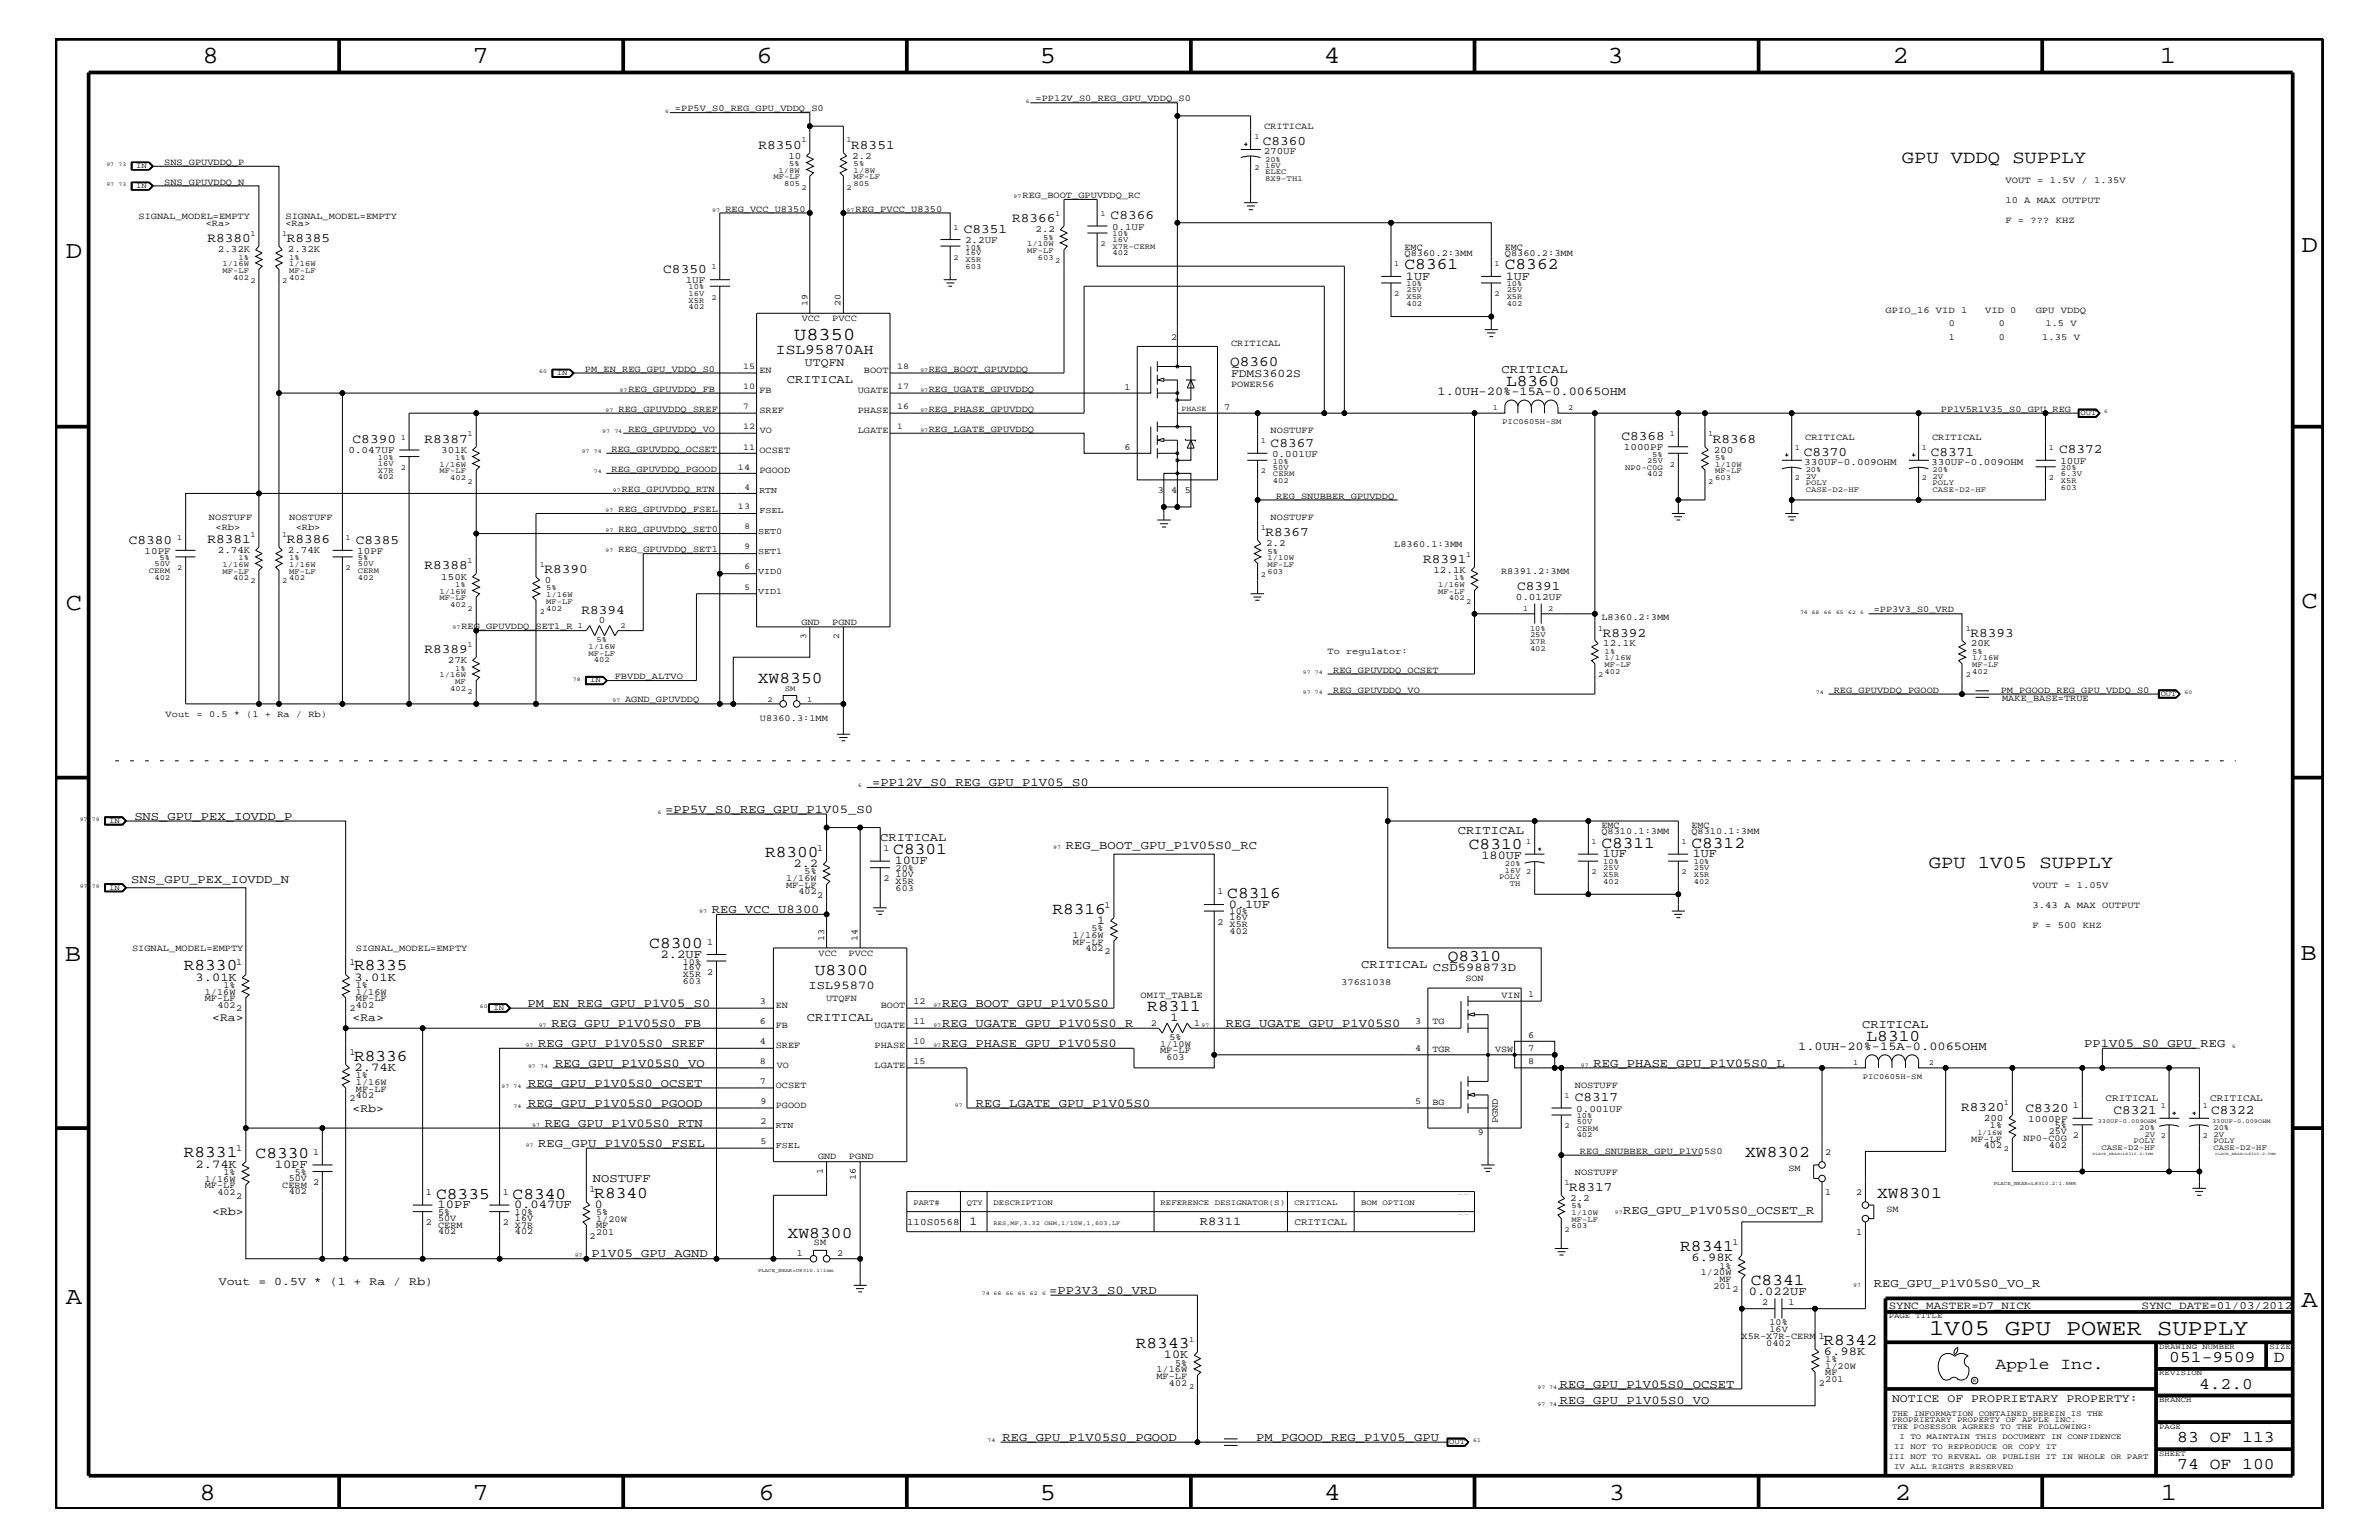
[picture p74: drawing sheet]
<svg xmlns="http://www.w3.org/2000/svg" width="432mm" height="279mm" viewBox="0 0 432 279" stroke-linecap="round" stroke-linejoin="round" font-family="sans-serif">
<defs><g id="words">
<g font-size="4.5">
<text x="36.7" y="11.5">8</text>
<text x="85.8" y="11.5">7</text>
<text x="137.3" y="11.5">6</text>
<text x="188.7" y="11.5">5</text>
<text x="240.3" y="11.5">4</text>
<text x="291.8" y="11.5">3</text>
<text x="343.5" y="11.5">2</text>
<text x="392" y="11.5">1</text>
<text x="11.9" y="46.8">D</text>
<text x="417.7" y="45.7">D</text>
<text x="11.9" y="110.6">C</text>
<text x="417.7" y="110.3">C</text>
<text x="11.8" y="174.3">B</text>
<text x="417.6" y="174.2">B</text>
<text x="11.9" y="236.7">A</text>
<text x="417.7" y="237.1">A</text>
<text x="36.2" y="272.1">8</text>
<text x="85.8" y="272.1">7</text>
<text x="137.7" y="272.1">6</text>
<text x="188.7" y="272.1">5</text>
<text x="240.4" y="272.1">4</text>
<text x="292" y="272.1">3</text>
<text x="343.9" y="272.1">2</text>
<text x="392.2" y="272.1">1</text>
</g>
<text font-size="4.1" x="350.2" y="242.3">1V05 GPU POWER SUPPLY</text>
<g font-size="3.3">
<text x="345.2" y="29.5">GPU VDDQ SUPPLY</text>
<text x="144.1" y="61.7">U8350</text>
<text x="350.1" y="157.4">GPU 1V05 SUPPLY</text>
</g>
<g font-size="3">
<text x="254.9" y="48.9">C8361</text>
<text x="273.1" y="48.9">C8362</text>
<text x="273.3" y="70">L8360</text>
<text x="137.5" y="124">XW8350</text>
<text x="138.9" y="155.5">R8300</text>
<text x="162.1" y="155">C8301</text>
<text x="266.6" y="154.1">C8310</text>
<text x="290.7" y="153.8">C8311</text>
<text x="307" y="153.8">C8312</text>
<text x="191" y="165.8">R8316</text>
<text x="222.8" y="162.8">C8316</text>
<text x="117.9" y="172">C8300</text>
<text x="33.4" y="176.1">R8330</text>
<text x="64.3" y="176.1">R8335</text>
<text x="147.9" y="176.8">U8300</text>
<text x="262.8" y="174.4">Q8310</text>
<text x="208.2" y="183.5">R8311</text>
<text x="338.8" y="188.8">L8310</text>
<text x="64.3" y="192.5">R8336</text>
<text x="33.4" y="210">R8331</text>
<text x="46.4" y="210.2">C8330</text>
<text x="316.7" y="210">XW8302</text>
<text x="79.2" y="217.5">C8335</text>
<text x="93" y="217.5">C8340</text>
<text x="107.9" y="217.3">R8340</text>
<text x="340.7" y="217.3">XW8301</text>
<text x="143" y="224.6">XW8300</text>
<text x="305" y="227">R8341</text>
<text x="317.8" y="233.2">C8341</text>
<text x="206.2" y="244.5">R8343</text>
<text x="331" y="244">R8342</text>
<text x="362.2" y="248.4">Apple Inc.</text>
<text x="393.7" y="247.1">051-9509</text>
<text x="399.2" y="252">4.2.0</text>
<text x="412.7" y="247.1">D</text>
<text x="395.2" y="261.6">83 OF 113</text>
<text x="395.2" y="266.6">74 OF 100</text>
</g>
<g font-size="2.6">
<text x="140.8" y="64.2">ISL95870AH</text>
<text x="223.3" y="66.4">Q8360</text>
</g>
<g font-size="2.4">
<text x="137.7" y="27">R8350</text>
<text x="154.5" y="27">R8351</text>
<text x="229.2" y="26.3">C8360</text>
<text x="183.7" y="40.3">R8366</text>
<text x="201.6" y="39.8">C8366</text>
<text x="37.7" y="44">R8380</text>
<text x="52.1" y="44">R8385</text>
<text x="174.9" y="42.3">C8351</text>
<text x="120.4" y="49.6">C8350</text>
<text x="64" y="80.5">C8390</text>
<text x="77" y="80.3">R8387</text>
<text x="230.6" y="81.1">C8367</text>
<text x="294.3" y="79.9">C8368</text>
<text x="310.9" y="80.3">R8368</text>
<text x="327.4" y="82.7">C8370</text>
<text x="350.4" y="82.7">C8371</text>
<text x="373.7" y="82.2">C8372</text>
<text x="23.4" y="98.7">C8380</text>
<text x="37.7" y="98.5">R8381</text>
<text x="52.1" y="98.5">R8386</text>
<text x="64.6" y="98.7">C8385</text>
<text x="229.7" y="97.3">R8367</text>
<text x="77" y="103.3">R8388</text>
<text x="98.8" y="104">R8390</text>
<text x="258.3" y="102.1">R8391</text>
<text x="275.4" y="107.1">C8391</text>
<text x="105.5" y="111.4">R8394</text>
<text x="77" y="118.5">R8389</text>
<text x="290.9" y="115.5">R8392</text>
<text x="357.6" y="115.5">R8393</text>
<text x="285.8" y="199.8">C8317</text>
<text x="355.9" y="201.5">R8320</text>
<text x="367.6" y="201.7">C8320</text>
<text x="383.6" y="202">C8321</text>
<text x="401.3" y="202">C8322</text>
<text x="284.8" y="216.1">R8317</text>
</g>
<g font-size="2.2">
<text x="255.2" y="50.7">1UF</text>
<text x="273.3" y="50.7">1UF</text>
<text x="142.8" y="69.5">CRITICAL</text>
<text x="260.9" y="71.7">1.0UH-20%-15A-0.0065OHM</text>
<text x="272.5" y="67.7">CRITICAL</text>
<text x="158.3" y="142.6">=PP12V_S0_REG_GPU_P1V05_S0</text>
<text x="24.4" y="148.7">SNS_GPU_PEX_IOVDD_P</text>
<text x="120.7" y="147.5">=PP5V_S0_REG_GPU_P1V05_S0</text>
<text x="159.8" y="152.6">CRITICAL</text>
<text x="193.5" y="154.1">REG_BOOT_GPU_P1V05S0_RC</text>
<text x="264.6" y="151.3">CRITICAL</text>
<text x="268.9" y="155.8">180UF</text>
<text x="290.9" y="155.6">1UF</text>
<text x="307.3" y="155.6">1UF</text>
<text x="23.8" y="160.2">SNS_GPU_PEX_IOVDD_N</text>
<text x="144" y="157.3">2.2</text>
<text x="162.4" y="156.8">10UF</text>
<text x="129.2" y="165.6">REG_VCC_U8300</text>
<text x="199.1" y="167.6">1</text>
<text x="223" y="164.7">0.1UF</text>
<text x="119.9" y="173.8">2.2UF</text>
<text x="35.5" y="177.9">3.01K</text>
<text x="64.3" y="177.9">3.01K</text>
<text x="146.7" y="179.4">ISL95870</text>
<text x="247.1" y="175.6">CRITICAL</text>
<text x="260.1" y="176.2">CSD598873D</text>
<text x="95.8" y="182.7">PM_EN_REG_GPU_P1V05_S0</text>
<text x="146.5" y="185.3">CRITICAL</text>
<text x="171" y="182.7">REG_BOOT_GPU_P1V05S0</text>
<text x="212.5" y="185.2">1</text>
<text x="97.7" y="189.9">REG_GPU_P1V05S0_SREF</text>
<text x="100.1" y="186.3">REG_GPU_P1V05S0_FB</text>
<text x="171" y="189.9">REG_PHASE_GPU_P1V05S0</text>
<text x="171" y="186.3">REG_UGATE_GPU_P1V05S0_R</text>
<text x="222.5" y="186.3">REG_UGATE_GPU_P1V05S0</text>
<text x="326.4" y="190.5">1.0UH-20%-15A-0.0065OHM</text>
<text x="338" y="186.5">CRITICAL</text>
<text x="378.3" y="189.9">PP1V05_S0_GPU_REG</text>
<text x="64.3" y="194.3">2.74K</text>
<text x="95.8" y="197.2">REG_GPU_P1V05S0_OCSET</text>
<text x="100.8" y="193.6">REG_GPU_P1V05S0_VO</text>
<text x="289.2" y="193.6">REG_PHASE_GPU_P1V05S0_L</text>
<text x="95.8" y="200.9">REG_GPU_P1V05S0_PGOOD</text>
<text x="177.1" y="200.9">REG_LGATE_GPU_P1V05S0</text>
<text x="97.7" y="208.1">REG_GPU_P1V05S0_FSEL</text>
<text x="98.9" y="204.4">REG_GPU_P1V05S0_RTN</text>
<text x="35.5" y="211.9">2.74K</text>
<text x="49.9" y="211.9">10PF</text>
<text x="107.6" y="214.4">NOSTUFF</text>
<text x="79.4" y="219.2">10PF</text>
<text x="93.3" y="219.2">0.047UF</text>
<text x="107.9" y="219.1">0</text>
<text x="294.6" y="220.2">REG_GPU_P1V05S0_OCSET_R</text>
<text x="176" y="222.3">1</text>
<text x="217.8" y="222.3">R8311</text>
<text x="107.4" y="228.1">P1V05_GPU_AGND</text>
<text x="307" y="228.8">6.98K</text>
<text x="340.1" y="233.5">REG_GPU_P1V05S0_VO_R</text>
<text x="190.4" y="234.7">=PP3V3_S0_VRD</text>
<text x="317.4" y="235">0.022UF</text>
<text x="331" y="245.8">6.98K</text>
<text x="211.2" y="246.4">10K</text>
<text x="283.1" y="251.7">REG_GPU_P1V05S0_OCSET</text>
<text x="283.1" y="254.8">REG_GPU_P1V05S0_VO</text>
<text x="181.9" y="261.4">REG_GPU_P1V05S0_PGOOD</text>
<text x="228" y="261.4">PM_PGOOD_REG_P1V05_GPU</text>
</g>
<g font-size="2.1">
<text x="146.1" y="66.5">UTQFN</text>
<text x="223.4" y="68.4">FDMS3602S</text>
<text x="38.5" y="185.3">&lt;Ra&gt;</text>
<text x="64" y="185.3">&lt;Ra&gt;</text>
<text x="64" y="201.7">&lt;Rb&gt;</text>
<text x="38.5" y="220.4">&lt;Rb&gt;</text>
<text x="39.7" y="233.2">Vout = 0.5V * (1 + Ra / Rb)</text>
<text x="343.4" y="254.4">NOTICE OF PROPRIETARY PROPERTY:</text>
</g>
<g font-size="2">
<text x="342.8" y="237.4">SYNC_MASTER=D7_NICK</text>
<text x="388.7" y="237.4">SYNC_DATE=01/03/2012</text>
</g>
<g font-size="1.8">
<text x="143.1" y="28.8">10</text>
<text x="154.7" y="28.8">2.2</text>
<text x="229.4" y="28">270UF</text>
<text x="201.8" y="41.7">0.1UF</text>
<text x="39.5" y="45.7">2.32K</text>
<text x="52.2" y="45.7">2.32K</text>
<text x="175.2" y="44.1">2.2UF</text>
<text x="188" y="42.1">2.2</text>
<text x="124.5" y="51.3">1UF</text>
<text x="63.2" y="82.2">0.047UF</text>
<text x="80.1" y="82.2">301K</text>
<text x="230.9" y="82.8">0.001UF</text>
<text x="294.7" y="81.6">1000PF</text>
<text x="311.1" y="82.2">200</text>
<text x="327.5" y="84.4">330UF-0.009OHM</text>
<text x="350.5" y="84.4">330UF-0.009OHM</text>
<text x="374" y="84.1">10UF</text>
<text x="26.2" y="100.4">10PF</text>
<text x="39.5" y="100.4">2.74K</text>
<text x="52.2" y="100.4">2.74K</text>
<text x="64.9" y="100.4">10PF</text>
<text x="229.8" y="99.1">2.2</text>
<text x="80.1" y="105.2">150K</text>
<text x="98.9" y="105.8">0</text>
<text x="260.2" y="104">12.1K</text>
<text x="108.7" y="113.1">0</text>
<text x="275.1" y="108.9">0.012UF</text>
<text x="291" y="117.3">12.1K</text>
<text x="357.7" y="117.3">20K</text>
<text x="81.3" y="120.3">27K</text>
<text x="286.1" y="201.7">0.001UF</text>
<text x="360.1" y="203.4">200</text>
<text x="368.1" y="203.5">1000PF</text>
<text x="382.2" y="199.8">CRITICAL</text>
<text x="401.2" y="199.8">CRITICAL</text>
<text x="285" y="217.9">2.2</text>
<text x="164.6" y="222.3">110S0568</text>
<text x="234.9" y="222.3">CRITICAL</text>
</g>
<g font-size="1.7">
<text x="122.5" y="20.2">=PP5V_S0_REG_GPU_VDDQ_S0</text>
<text x="188" y="18.4">=PP12V_S0_REG_GPU_VDDQ_S0</text>
<text x="229.4" y="23.5">CRITICAL</text>
<text x="29.8" y="29.9">SNS_GPUVDDQ_P</text>
<text x="29.8" y="33.6">SNS_GPUVDDQ_N</text>
<text x="185.6" y="35.9">REG_BOOT_GPUVDDQ_RC</text>
<text x="364" y="33.1">VOUT = 1.5V / 1.35V</text>
<text x="25.1" y="39.8">SIGNAL_MODEL=EMPTY</text>
<text x="37.3" y="41">&lt;Ra&gt;</text>
<text x="51.8" y="39.8">SIGNAL_MODEL=EMPTY</text>
<text x="51.8" y="41">&lt;Ra&gt;</text>
<text x="131.7" y="38.4">REG_VCC_U8350</text>
<text x="155.3" y="38.4">REG_PVCC_U8350</text>
<text x="364" y="40.4">F = ??? KHZ</text>
<text x="364" y="36.8">10 A MAX OUTPUT</text>
<text x="254.9" y="45.3">EMC</text>
<text x="254.9" y="46.5">Q8360.2:3MM</text>
<text x="273.1" y="45.3">EMC</text>
<text x="273.1" y="46.5">Q8360.2:3MM</text>
<text x="145.5" y="58.3">VCC</text>
<text x="151" y="58.3">PVCC</text>
<text x="342.2" y="56.8">GPIO_16 VID 1</text>
<text x="353.7" y="59.2">0</text>
<text x="360.3" y="56.8">VID 0</text>
<text x="362.8" y="59.2">0</text>
<text x="369.5" y="56.8">GPU VDDQ</text>
<text x="371.3" y="59.2">1.5 V</text>
<text x="212.6" y="61.7">2</text>
<text x="223.4" y="62.9">CRITICAL</text>
<text x="353.7" y="61.7">1</text>
<text x="362.8" y="61.7">0</text>
<text x="370.7" y="61.7">1.35 V</text>
<text x="106.2" y="67.5">PM_EN_REG_GPU_VDDQ_S0</text>
<text x="114" y="71.1">REG_GPUVDDQ_FB</text>
<text x="137.8" y="71.3">FB</text>
<text x="137.8" y="67.7">EN</text>
<text x="155.7" y="71.3">UGATE</text>
<text x="156.8" y="67.7">BOOT</text>
<text x="168.6" y="71.1">REG_UGATE_GPUVDDQ</text>
<text x="168.6" y="67.5">REG_BOOT_GPUVDDQ</text>
<text x="204.1" y="70.7">1</text>
<text x="223.4" y="70.1">POWER56</text>
<text x="112.3" y="74.7">REG_GPUVDDQ_SREF</text>
<text x="137.8" y="75">SREF</text>
<text x="155.7" y="75">PHASE</text>
<text x="168.6" y="74.7">REG_PHASE_GPUVDDQ</text>
<text x="222.2" y="74.4">7</text>
<text x="352.3" y="74.7">PP1V5R1V35_S0_GPU_REG</text>
<text x="111" y="82">REG_GPUVDDQ_OCSET</text>
<text x="114" y="78.3">REG_GPUVDDQ_VO</text>
<text x="137.8" y="82.2">OCSET</text>
<text x="137.9" y="78.6">VO</text>
<text x="155.7" y="78.6">LGATE</text>
<text x="168.6" y="78.3">REG_LGATE_GPUVDDQ</text>
<text x="204.1" y="81.6">6</text>
<text x="230.6" y="78.6">NOSTUFF</text>
<text x="327.7" y="79.9">CRITICAL</text>
<text x="350.7" y="79.9">CRITICAL</text>
<text x="111" y="85.6">REG_GPUVDDQ_PGOOD</text>
<text x="112.9" y="89.3">REG_GPUVDDQ_RTN</text>
<text x="137.8" y="85.9">PGOOD</text>
<text x="210.1" y="89.5">3</text>
<text x="212.6" y="89.5">4</text>
<text x="215.1" y="89.5">5</text>
<text x="37.9" y="94.3">NOSTUFF</text>
<text x="52.5" y="94.3">NOSTUFF</text>
<text x="112.3" y="92.9">REG_GPUVDDQ_FSEL</text>
<text x="230.6" y="94.3">NOSTUFF</text>
<text x="231.6" y="90.5">REG_SNUBBER_GPUVDDQ</text>
<text x="39.1" y="96.2">&lt;Rb&gt;</text>
<text x="53.7" y="96.2">&lt;Rb&gt;</text>
<text x="112.3" y="100.2">REG_GPUVDDQ_SET1</text>
<text x="112.3" y="96.5">REG_GPUVDDQ_SET0</text>
<text x="253.1" y="99.3">L8360.1:3MM</text>
<text x="272.5" y="104.1">R8391.2:3MM</text>
<text x="145.5" y="113.3">GND</text>
<text x="151" y="113.3">PGND</text>
<text x="290.7" y="112.6">L8360.2:3MM</text>
<text x="340.1" y="111.1">=PP3V3_S0_VRD</text>
<text x="83.7" y="114.2">REG_GPUVDDQ_SET1_R</text>
<text x="241" y="118.6">To regulator:</text>
<text x="111.6" y="123.2">FBVDD_ALTVO</text>
<text x="242" y="125.7">REG_GPUVDDQ_VO</text>
<text x="242" y="122">REG_GPUVDDQ_OCSET</text>
<text x="332.8" y="125.7">REG_GPUVDDQ_PGOOD</text>
<text x="363.1" y="125.7">PM_PGOOD_REG_GPU_VDDQ_S0</text>
<text x="30.1" y="130.2">Vout = 0.5 * (1 + Ra / Rb)</text>
<text x="113.5" y="127.5">AGND_GPUVDDQ</text>
<text x="137.9" y="130.8">U8360.3:1MM</text>
<text x="363.4" y="127.1">MAKE_BASE=TRUE</text>
<text x="148.3" y="154.4">1</text>
<text x="160.4" y="154.4">1</text>
<text x="290.7" y="150.1">EMC</text>
<text x="290.7" y="151.3">Q8310.1:3MM</text>
<text x="307" y="151.3">Q8310.1:3MM</text>
<text x="307" y="150.1">EMC</text>
<text x="142.7" y="159.9">1/16W</text>
<text x="142.7" y="161.1">MF-LF</text>
<text x="146" y="158.6">5%</text>
<text x="160.4" y="159.9">2 X5R</text>
<text x="162.6" y="159.1">10V</text>
<text x="162.6" y="158">20%</text>
<text x="162.6" y="161.6">603</text>
<text x="368.9" y="161.1">VOUT = 1.05V</text>
<text x="144.9" y="162.2">402</text>
<text x="148.3" y="162.8">2</text>
<text x="200.5" y="164.7">1</text>
<text x="221" y="162.2">1</text>
<text x="221" y="167.8">2 X5R</text>
<text x="223.2" y="165.9">10%</text>
<text x="223.2" y="167">16V</text>
<text x="368.9" y="164.7">3.43 A MAX OUTPUT</text>
<text x="24" y="172.6">SIGNAL_MODEL=EMPTY</text>
<text x="64.6" y="172.6">SIGNAL_MODEL=EMPTY</text>
<text x="128.4" y="171.4">1</text>
<text x="148.6" y="173.4">VCC</text>
<text x="149.6" y="170.7" transform="rotate(-90 149.6 170.7)">13</text>
<text x="154" y="173.4">PVCC</text>
<text x="155.6" y="170.7" transform="rotate(-90 155.6 170.7)">14</text>
<text x="194.7" y="171.4">MF-LF</text>
<text x="194.7" y="170.1">1/16W</text>
<text x="197" y="172.6">402</text>
<text x="198.1" y="168.9">5%</text>
<text x="200.5" y="173.2">2</text>
<text x="223.2" y="169.4">402</text>
<text x="368.9" y="168.3">F = 500 KHZ</text>
<text x="40.6" y="179.3">1%</text>
<text x="42.8" y="175">1</text>
<text x="63.4" y="175">1</text>
<text x="64.6" y="179.3">1%</text>
<text x="124" y="177.3">X5R</text>
<text x="124" y="178.5">603</text>
<text x="124" y="175">10%</text>
<text x="124" y="176.1">16V</text>
<text x="128.4" y="176.8">2</text>
<text x="243.4" y="178.7">376S1038</text>
<text x="266" y="178">SON</text>
<text x="37.2" y="180.5">1/16W</text>
<text x="37.2" y="181.6">MF-LF</text>
<text x="39.5" y="182.9">402</text>
<text x="42.8" y="183.5">2</text>
<text x="63.4" y="183.5">2</text>
<text x="64.6" y="181.6">MF-LF</text>
<text x="64.6" y="180.5">1/16W</text>
<text x="64.6" y="182.9">402</text>
<text x="137.9" y="182.1">3</text>
<text x="137.9" y="185.8">6</text>
<text x="140.8" y="182.9">EN</text>
<text x="149.9" y="181.6">UTQFN</text>
<text x="159.9" y="182.9">BOOT</text>
<text x="165.8" y="185.8">11</text>
<text x="165.8" y="182.1">12</text>
<text x="207" y="181">OMIT_TABLE</text>
<text x="256.9" y="185.8">3</text>
<text x="260" y="185.9">TG</text>
<text x="272.5" y="181">VIN</text>
<text x="277.4" y="181">1</text>
<text x="63.4" y="191.4">1</text>
<text x="137.9" y="189.4">4</text>
<text x="140.8" y="190.2">SREF</text>
<text x="140.8" y="186.5">FB</text>
<text x="158.7" y="186.5">UGATE</text>
<text x="158.7" y="190.2">PHASE</text>
<text x="165.8" y="189.4">10</text>
<text x="208.9" y="186.1">2</text>
<text x="210.6" y="191.1">MF-LF</text>
<text x="210.6" y="189.9">1/10W</text>
<text x="212.3" y="188.7">5%</text>
<text x="216.7" y="186.1">1</text>
<text x="256.9" y="190.6">4</text>
<text x="260" y="190.8">TGR</text>
<text x="271.4" y="190.8">VSW</text>
<text x="277.4" y="188.2">6</text>
<text x="277.4" y="190.6">7</text>
<text x="64.6" y="196.8">1/16W</text>
<text x="64.6" y="195.6">1%</text>
<text x="137.9" y="196.7">7</text>
<text x="137.9" y="193.1">8</text>
<text x="140.8" y="197.4">OCSET</text>
<text x="141" y="193.7">VO</text>
<text x="158.7" y="193.7">LGATE</text>
<text x="165.8" y="193.1">15</text>
<text x="211.7" y="192.3">603</text>
<text x="277.4" y="193.1">8</text>
<text x="285.8" y="197.4">NOSTUFF</text>
<text x="63.4" y="199.8">2</text>
<text x="64.6" y="198.1">MF-LF</text>
<text x="64.6" y="199.2">402</text>
<text x="138" y="200.3">9</text>
<text x="138" y="204">2</text>
<text x="140.8" y="201">PGOOD</text>
<text x="256.9" y="200.3">5</text>
<text x="260" y="200.4">BG</text>
<text x="271.9" y="203.8" transform="rotate(-90 271.9 203.8)">PGND</text>
<text x="376.3" y="201">1</text>
<text x="42.8" y="208.9">1</text>
<text x="56.8" y="209.6">1</text>
<text x="138" y="207.6">5</text>
<text x="268.2" y="205.9">9</text>
<text x="286.8" y="209.3">REG_SNUBBER_GPU_P1V05S0</text>
<text x="331.3" y="209.6">2</text>
<text x="357.8" y="207.1">MF-LF</text>
<text x="360.1" y="208.3">402</text>
<text x="361.2" y="204.7">1%</text>
<text x="367.3" y="207">NP0-C0G</text>
<text x="371.9" y="208.2">402</text>
<text x="371.9" y="205.8">25V</text>
<text x="373" y="204.7">5%</text>
<text x="376.3" y="206.5">2</text>
<text x="37.2" y="215.6">MF-LF</text>
<text x="37.2" y="214.4">1/16W</text>
<text x="40.6" y="213.2">1%</text>
<text x="51.2" y="215.5">CERM</text>
<text x="52.4" y="214.2">50V</text>
<text x="53.5" y="213.2">5%</text>
<text x="56.8" y="215">2</text>
<text x="148.5" y="210.3">GND</text>
<text x="149.4" y="213" transform="rotate(-90 149.4 213)">1</text>
<text x="154.1" y="210.3">PGND</text>
<text x="155.4" y="214.2" transform="rotate(-90 155.4 214.2)">16</text>
<text x="285.8" y="213.2">NOSTUFF</text>
<text x="324.6" y="212.5">SM</text>
<text x="39.5" y="216.9">402</text>
<text x="42.8" y="217.5">2</text>
<text x="52.4" y="216.7">402</text>
<text x="77.3" y="216.9">1</text>
<text x="79.5" y="221.5">50V</text>
<text x="79.5" y="220.4">5%</text>
<text x="91.3" y="216.9">1</text>
<text x="93.5" y="220.4">10%</text>
<text x="93.5" y="221.5">16V</text>
<text x="107" y="216.2">1</text>
<text x="108.2" y="221.7">1/20W</text>
<text x="108.2" y="220.4">5%</text>
<text x="331.3" y="216.9">1</text>
<text x="336.9" y="216.9">2</text>
<text x="342.4" y="219.8">SM</text>
<text x="77.3" y="222.3">2</text>
<text x="79.5" y="224">402</text>
<text x="79.5" y="222.8">CERM</text>
<text x="91.3" y="222.3">2</text>
<text x="93.5" y="222.8">X7R</text>
<text x="93.5" y="224">402</text>
<text x="107" y="224.7">2</text>
<text x="108.2" y="224.1">201</text>
<text x="108.2" y="222.9">MF</text>
<text x="144.7" y="228">1</text>
<text x="147.7" y="225.9">SM</text>
<text x="151.9" y="228">2</text>
<text x="314.5" y="225.9">1</text>
<text x="336.9" y="224.1">1</text>
<text x="308.7" y="231.3">1/20W</text>
<text x="311" y="233.8">201</text>
<text x="312.1" y="230.2">1%</text>
<text x="312.1" y="232.6">MF</text>
<text x="314.5" y="234.4">2</text>
<text x="319.9" y="236.8">2</text>
<text x="324.6" y="236.8">1</text>
<text x="316.1" y="242.9">X5R-X7R-CERM</text>
<text x="320.6" y="244.1">0402</text>
<text x="321.2" y="241.7">16V</text>
<text x="321.2" y="240.5">10%</text>
<text x="330.1" y="242.9">1</text>
<text x="209.9" y="250.1">MF-LF</text>
<text x="209.9" y="248.9">1/16W</text>
<text x="212.2" y="251.4">402</text>
<text x="213.3" y="247.8">5%</text>
<text x="330.1" y="251.4">2</text>
<text x="331.3" y="249.5">MF</text>
<text x="331.3" y="250.7">201</text>
<text x="331.3" y="247.1">1%</text>
<text x="331.3" y="248.4">1/20W</text>
</g>
<g font-size="1.6">
<text x="146.6" y="55.6" transform="rotate(-90 146.6 55.6)">19</text>
<text x="152.6" y="55.6" transform="rotate(-90 152.6 55.6)">20</text>
<text x="134.9" y="67">15</text>
<text x="134.9" y="70.6">10</text>
<text x="162.8" y="67">18</text>
<text x="162.8" y="70.6">17</text>
<text x="134.9" y="77.9">12</text>
<text x="134.9" y="74.3">7</text>
<text x="162.8" y="77.9">1</text>
<text x="162.8" y="74.3">16</text>
<text x="134.9" y="81.6">11</text>
<text x="133.9" y="85.2">14</text>
<text x="135.1" y="88.8">4</text>
<text x="137.8" y="89.5">RTN</text>
<text x="133.9" y="92.4">13</text>
<text x="137.8" y="93.2">FSEL</text>
<text x="135.1" y="96">8</text>
<text x="135.1" y="99.7">9</text>
<text x="137.6" y="96.8">SET0</text>
<text x="137.6" y="100.4">SET1</text>
<text x="135.1" y="103.3">6</text>
<text x="135.1" y="107">5</text>
<text x="137.6" y="104.1">VID0</text>
<text x="137.6" y="107.7">VID1</text>
<text x="146.3" y="116" transform="rotate(-90 146.3 116)">3</text>
<text x="152.3" y="116" transform="rotate(-90 152.3 116)">2</text>
<text x="140.8" y="208.3">FSEL</text>
<text x="140.8" y="204.7">RTN</text>
</g>
<g font-size="1.4">
<text x="145.5" y="25.9">1</text>
<text x="153.7" y="25.9">1</text>
<text x="227.7" y="25.3">1</text>
<text x="229.6" y="29.3">20%</text>
<text x="24.7" y="30.5">IN</text>
<text x="24.7" y="34.1">IN</text>
<text x="140.4" y="32.5">MF-LF</text>
<text x="141.3" y="31.4">1/8W</text>
<text x="142.3" y="33.7">805</text>
<text x="143.3" y="30.2">5%</text>
<text x="145.5" y="34.4">2</text>
<text x="153.7" y="34.4">2</text>
<text x="154.9" y="30.2">5%</text>
<text x="154.9" y="31.4">1/8W</text>
<text x="154.9" y="32.5">MF-LF</text>
<text x="154.9" y="33.7">805</text>
<text x="227.7" y="30.8">2</text>
<text x="229.6" y="32.8">8X9-TH1</text>
<text x="229.6" y="30.5">16V</text>
<text x="229.6" y="31.6">ELEC</text>
<text x="173.1" y="41.7">1</text>
<text x="191.5" y="39.2">1</text>
<text x="199.7" y="39.2">1</text>
<text x="43.3" y="47.1">1%</text>
<text x="45.5" y="42.9">1</text>
<text x="51.2" y="42.9">1</text>
<text x="52.5" y="47.1">1%</text>
<text x="173.1" y="47.1">2</text>
<text x="175.3" y="46.3">16V</text>
<text x="175.3" y="45.3">10%</text>
<text x="175.3" y="47.6">X5R</text>
<text x="186.4" y="45.9">MF-LF</text>
<text x="186.4" y="44.6">1/10W</text>
<text x="188.4" y="47.1">603</text>
<text x="189.3" y="43.5">5%</text>
<text x="191.5" y="47.7">2</text>
<text x="199.7" y="44.6">2</text>
<text x="201.9" y="44">16V</text>
<text x="201.9" y="46.3">402</text>
<text x="201.9" y="42.9">10%</text>
<text x="201.9" y="45.2">X7R-CERM</text>
<text x="40.4" y="48.3">1/16W</text>
<text x="40.4" y="49.6">MF-LF</text>
<text x="42.3" y="50.7">402</text>
<text x="45.5" y="51.3">2</text>
<text x="51.2" y="51.3">2</text>
<text x="52.5" y="50.7">402</text>
<text x="52.5" y="48.3">1/16W</text>
<text x="52.5" y="49.6">MF-LF</text>
<text x="125" y="53.6">16V</text>
<text x="125" y="52.5">10%</text>
<text x="129.1" y="48.9">1</text>
<text x="175.3" y="48.8">603</text>
<text x="253.1" y="48.3">1</text>
<text x="253.1" y="53.8">2</text>
<text x="255.3" y="53">25V</text>
<text x="255.3" y="51.9">10%</text>
<text x="271.3" y="48.3">1</text>
<text x="271.3" y="53.8">2</text>
<text x="273.5" y="53">25V</text>
<text x="273.5" y="51.9">10%</text>
<text x="125" y="56.1">402</text>
<text x="125" y="54.9">X5R</text>
<text x="129.1" y="54.4">2</text>
<text x="255.3" y="55.5">402</text>
<text x="255.3" y="54.2">X5R</text>
<text x="273.5" y="54.2">X5R</text>
<text x="273.5" y="55.5">402</text>
<text x="101.1" y="68.1">IN</text>
<text x="214.5" y="74.5">PHASE</text>
<text x="270.9" y="74.4">1</text>
<text x="272.7" y="76.9">PIC0605H-SM</text>
<text x="284.6" y="74.4">2</text>
<text x="377.6" y="75.4">OUT</text>
<text x="68.6" y="83.5">10%</text>
<text x="72.7" y="79.9">1</text>
<text x="82.6" y="83.5">1%</text>
<text x="84.8" y="79.2">1</text>
<text x="228.9" y="80.5">1</text>
<text x="299" y="83.9">25V</text>
<text x="299.9" y="82.8">5%</text>
<text x="303.1" y="79.2">1</text>
<text x="310" y="79.2">1</text>
<text x="311.3" y="83.5">5%</text>
<text x="325.8" y="81.6">1</text>
<text x="348.8" y="81.6">1</text>
<text x="371.9" y="81.6">1</text>
<text x="68.6" y="85.8">X7R</text>
<text x="68.6" y="87">402</text>
<text x="68.6" y="84.5">16V</text>
<text x="72.7" y="85.3">2</text>
<text x="79.8" y="85.9">MF-LF</text>
<text x="79.8" y="84.7">1/16W</text>
<text x="81.7" y="87.1">402</text>
<text x="84.8" y="87.7">2</text>
<text x="228.9" y="85.9">2</text>
<text x="231.1" y="84.1">10%</text>
<text x="231.1" y="87.6">402</text>
<text x="231.1" y="85.2">50V</text>
<text x="231.1" y="86.4">CERM</text>
<text x="295" y="85.2">NP0-C0G</text>
<text x="299" y="86.4">402</text>
<text x="303.1" y="84.7">2</text>
<text x="310" y="87.7">2</text>
<text x="311.3" y="85.9">MF-LF</text>
<text x="311.3" y="84.7">1/10W</text>
<text x="311.3" y="87.1">603</text>
<text x="325.8" y="87.1">2</text>
<text x="327.7" y="89.2">CASE-D2-HF</text>
<text x="327.7" y="88">POLY</text>
<text x="327.7" y="86.9">2V</text>
<text x="327.7" y="85.6">20%</text>
<text x="348.8" y="87.1">2</text>
<text x="350.8" y="88">POLY</text>
<text x="350.8" y="86.9">2V</text>
<text x="350.8" y="89.2">CASE-D2-HF</text>
<text x="350.8" y="85.6">20%</text>
<text x="371.9" y="87.1">2</text>
<text x="374.1" y="87.6">X5R</text>
<text x="374.1" y="88.8">603</text>
<text x="374.1" y="85.3">20%</text>
<text x="374.1" y="86.4">6.3V</text>
<text x="29" y="101.6">5%</text>
<text x="32.2" y="98">1</text>
<text x="43.3" y="101.6">1%</text>
<text x="45.5" y="97.4">1</text>
<text x="51.2" y="97.4">1</text>
<text x="52.5" y="101.6">1%</text>
<text x="62.7" y="98">1</text>
<text x="64.9" y="101.6">5%</text>
<text x="228.9" y="96.2">1</text>
<text x="230" y="100.4">5%</text>
<text x="230" y="101.6">1/10W</text>
<text x="266.1" y="101">1</text>
<text x="27" y="104">CERM</text>
<text x="28" y="102.7">50V</text>
<text x="28" y="105.2">402</text>
<text x="32.2" y="103.5">2</text>
<text x="40.4" y="102.9">1/16W</text>
<text x="40.4" y="104.1">MF-LF</text>
<text x="42.3" y="105.3">402</text>
<text x="45.5" y="105.9">2</text>
<text x="51.2" y="105.9">2</text>
<text x="52.5" y="105.3">402</text>
<text x="52.5" y="104.1">MF-LF</text>
<text x="52.5" y="102.9">1/16W</text>
<text x="62.7" y="103.5">2</text>
<text x="64.9" y="104">CERM</text>
<text x="64.9" y="102.7">50V</text>
<text x="64.9" y="105.2">402</text>
<text x="79.8" y="107.7">1/16W</text>
<text x="82.6" y="106.5">1%</text>
<text x="84.8" y="102.2">1</text>
<text x="98" y="102.9">1</text>
<text x="99.1" y="107.1">5%</text>
<text x="228.9" y="104.7">2</text>
<text x="230" y="104.1">603</text>
<text x="230" y="102.9">MF-LF</text>
<text x="261" y="107.7">MF-LF</text>
<text x="261" y="106.5">1/16W</text>
<text x="263.9" y="105.3">1%</text>
<text x="79.8" y="108.9">MF-LF</text>
<text x="81.7" y="110.2">402</text>
<text x="84.8" y="110.8">2</text>
<text x="98" y="111.4">2</text>
<text x="99.1" y="108.3">1/16W</text>
<text x="99.1" y="109.5">MF-LF</text>
<text x="99.1" y="110.8">402</text>
<text x="104.9" y="114">1</text>
<text x="112.6" y="114">2</text>
<text x="263" y="108.9">402</text>
<text x="266.1" y="109.5">2</text>
<text x="276.4" y="110.8">1</text>
<text x="281" y="110.8">2</text>
<text x="84.8" y="117.4">1</text>
<text x="106.8" y="119">MF-LF</text>
<text x="106.8" y="117.8">1/16W</text>
<text x="108.2" y="116.5">5%</text>
<text x="277.7" y="115.6">25V</text>
<text x="277.7" y="116.8">X7R</text>
<text x="277.7" y="114.4">10%</text>
<text x="277.7" y="118.1">402</text>
<text x="290.1" y="114.4">1</text>
<text x="291.3" y="118.6">1%</text>
<text x="291.3" y="119.8">1/16W</text>
<text x="356.8" y="114.4">1</text>
<text x="358" y="118.6">5%</text>
<text x="358" y="119.8">1/16W</text>
<text x="79.8" y="122.9">1/16W</text>
<text x="81.7" y="125.3">402</text>
<text x="82.6" y="124.1">MF</text>
<text x="82.6" y="121.7">1%</text>
<text x="84.8" y="125.9">2</text>
<text x="107.1" y="123.8">IN</text>
<text x="107.8" y="120.2">402</text>
<text x="142.5" y="125.3">SM</text>
<text x="290.1" y="122.9">2</text>
<text x="291.3" y="121">MF-LF</text>
<text x="291.3" y="122.3">402</text>
<text x="356.8" y="122.9">2</text>
<text x="358" y="122.3">402</text>
<text x="358" y="121">MF-LF</text>
<text x="139.3" y="127.4">2</text>
<text x="146.5" y="127.4">1</text>
<text x="392.2" y="126.3">OUT</text>
<text x="19.8" y="149.3">IN</text>
<text x="277" y="153.2">1</text>
<text x="288.9" y="153.2">1</text>
<text x="305.2" y="153.2">1</text>
<text x="19.8" y="161.4">IN</text>
<text x="272.1" y="159.5">POLY</text>
<text x="273.1" y="158.4">16V 2</text>
<text x="273.1" y="157.2">20%</text>
<text x="274.1" y="160.7">TH</text>
<text x="288.9" y="158.6">2</text>
<text x="291" y="159.1">X5R</text>
<text x="291" y="157.9">25V</text>
<text x="291" y="156.8">10%</text>
<text x="291" y="160.3">402</text>
<text x="305.2" y="158.6">2</text>
<text x="307.4" y="159.1">X5R</text>
<text x="307.4" y="157.9">25V</text>
<text x="307.4" y="156.8">10%</text>
<text x="307.4" y="160.3">402</text>
<text x="89.6" y="183.2">IN</text>
<text x="336.4" y="193.2">1</text>
<text x="338.1" y="195.7">PIC0605H-SM</text>
<text x="350.1" y="193.2">2</text>
<text x="284" y="199.2">1</text>
<text x="286.2" y="202.9">10%</text>
<text x="286.2" y="204">50V</text>
<text x="363.7" y="200.4">1</text>
<text x="392.2" y="201">1</text>
<text x="399.8" y="201">1</text>
<text x="284" y="204.7">2</text>
<text x="286.2" y="206.4">402</text>
<text x="286.2" y="205.2">CERM</text>
<text x="358.9" y="205.9">1/16W</text>
<text x="363.7" y="208.9">2</text>
<text x="381.4" y="208.6">CASE-D2-HF</text>
<text x="387.3" y="207.4">POLY</text>
<text x="388.3" y="205.1">20%</text>
<text x="389.2" y="206.3">2V 2</text>
<text x="399.8" y="206.5">2</text>
<text x="401.7" y="208.6">CASE-D2-HF</text>
<text x="401.7" y="206.3">2V</text>
<text x="401.7" y="207.4">POLY</text>
<text x="401.7" y="205.1">20%</text>
<text x="284" y="215">1</text>
<text x="165.8" y="218.6">PART#</text>
<text x="175.5" y="218.6">QTY</text>
<text x="180.3" y="218.6">DESCRIPTION</text>
<text x="210.7" y="218.6">REFERENCE DESIGNATOR(S)</text>
<text x="234.9" y="218.6">CRITICAL</text>
<text x="247.1" y="218.6">BOM OPTION</text>
<text x="285.2" y="219.2">5%</text>
<text x="285.2" y="221.7">MF-LF</text>
<text x="285.2" y="220.4">1/10W</text>
<text x="284" y="223.5">2</text>
<text x="285.2" y="222.9">603</text>
<text x="342.8" y="239.2">PAGE TITLE</text>
<text x="215.8" y="243.5">1</text>
<text x="391.9" y="244.7">DRAWING NUMBER</text>
<text x="411.9" y="244.7">SIZE</text>
<text x="215.8" y="252">2</text>
<text x="391.9" y="249.5">REVISION</text>
<text x="343.4" y="256.8">THE INFORMATION CONTAINED HEREIN IS THE</text>
<text x="391.9" y="254.4">BRANCH</text>
<text x="263.1" y="262.1">OUT</text>
<text x="343.4" y="259.3">THE POSESSOR AGREES TO THE FOLLOWING:</text>
<text x="343.4" y="258">PROPRIETARY PROPERTY OF APPLE INC.</text>
<text x="343.8" y="262.9">II NOT TO REPRODUCE OR COPY IT</text>
<text x="344.8" y="261.1">I TO MAINTAIN THIS DOCUMENT IN CONFIDENCE</text>
<text x="391.9" y="259.3">PAGE</text>
<text x="342.8" y="264.7">III NOT TO REVEAL OR PUBLISH IT IN WHOLE OR PART</text>
<text x="343.8" y="266.6">IV ALL RIGHTS RESERVED</text>
<text x="391.9" y="264.1">SHEET</text>
</g>
<g font-size="1.1">
<text x="380.7" y="203.7">330UF-0.009OHM</text>
<text x="401.5" y="203.7">330UF-0.009OHM</text>
<text x="180.3" y="222.3">RES,MF,3.32 OHM,1/10W,1,603,LF</text>
</g>
<g font-size="1">
<text x="120.7" y="20.4">6</text>
<text x="186.2" y="18.7">6</text>
<text x="19.3" y="30.2">97</text>
<text x="19.3" y="33.7">97</text>
<text x="21.5" y="30.2">73</text>
<text x="21.5" y="33.7">73</text>
<text x="184" y="35.9">97</text>
<text x="129.3" y="38.4">97</text>
<text x="153.7" y="38.4">97</text>
<text x="97.9" y="67.7">60</text>
<text x="112.4" y="71.1">97</text>
<text x="167" y="67.5">97</text>
<text x="167" y="71.1">97</text>
<text x="109.9" y="74.7">97</text>
<text x="167" y="74.7">97</text>
<text x="381.9" y="75">6</text>
<text x="105.6" y="82.2">97</text>
<text x="107.8" y="82.2">74</text>
<text x="109.3" y="78.6">97</text>
<text x="111.5" y="78.6">74</text>
<text x="167" y="78.3">97</text>
<text x="107.8" y="85.9">74</text>
<text x="111.3" y="89.3">97</text>
<text x="109.9" y="92.9">97</text>
<text x="109.9" y="100.2">97</text>
<text x="109.9" y="96.5">97</text>
<text x="326.7" y="111.4">74 68</text>
<text x="331" y="111.4">66</text>
<text x="333.2" y="111.4">65</text>
<text x="335.4" y="111.4">62</text>
<text x="337.7" y="111.4">6</text>
<text x="82.1" y="114.2">97</text>
<text x="104" y="123.5">78</text>
<text x="236.5" y="122.3">97</text>
<text x="236.5" y="125.9">97</text>
<text x="238.7" y="122.3">74</text>
<text x="238.7" y="125.9">74</text>
<text x="329.6" y="125.9">74</text>
<text x="396.5" y="125.9">60</text>
<text x="111.2" y="127.5">97</text>
<text x="155.8" y="142.9">6</text>
<text x="14.5" y="149">97</text>
<text x="16.7" y="149">79</text>
<text x="119.4" y="147.7">6</text>
<text x="191.2" y="154.1">97</text>
<text x="14.5" y="161.1">97</text>
<text x="16.7" y="161.1">79</text>
<text x="126.9" y="165.6">97</text>
<text x="87.1" y="182.9">60</text>
<text x="169.4" y="182.7">97</text>
<text x="95.4" y="189.9">97</text>
<text x="97.8" y="186.3">97</text>
<text x="169.4" y="186.3">97</text>
<text x="169.4" y="189.9">97</text>
<text x="218.1" y="186.3">97</text>
<text x="405.1" y="190.2">6</text>
<text x="91" y="197.4">97</text>
<text x="93.2" y="197.4">74</text>
<text x="95.8" y="193.7">97</text>
<text x="98" y="193.7">74</text>
<text x="286.9" y="193.6">97</text>
<text x="93.2" y="201">74</text>
<text x="173.3" y="200.9">97</text>
<text x="95.4" y="208.1">97</text>
<text x="96.6" y="204.4">97</text>
<text x="293.1" y="220.2">97</text>
<text x="104.3" y="228.1">97</text>
<text x="336.4" y="233.5">97</text>
<text x="178.2" y="235">74 68</text>
<text x="182.5" y="235">66</text>
<text x="184.7" y="235">65</text>
<text x="186.9" y="235">62</text>
<text x="189.1" y="235">6</text>
<text x="279.1" y="252">97 74</text>
<text x="358.1" y="250.7">R</text>
<text x="279.1" y="255">97 74</text>
<text x="179.2" y="261.6">74</text>
<text x="267.4" y="261.6">61</text>
</g>
<g font-size=".9">
<text x="361.9" y="215">PLACE_NEAR=L8310.2:1.5MM</text>
<text x="137.6" y="230.7">PLACE_NEAR=U8310.1:1mm</text>
</g>
<g font-size=".7">
<text x="379.8" y="209.6">PLACE_NEAR=L8310.2:3MM</text>
<text x="402.1" y="209.6">PLACE_NEAR=L8310.2:3MM</text>
</g>
</g></defs>
<g fill="none" stroke="#000" stroke-width=".18">
<path d="M187 18.7h26.7v47.8M23.9 29.4v1.4M23.9 33v1.5M27 29.5h-3v1.3h3M27 33.1h-3v1.3h3M27 29.5l.7 .7-.7 .6M27 29.5l.6 .7M27 33.1l.7 .6-.7 .7M27 33.1l.6 .6M27.1 29.4h-3.3v1.4h3.3M27.1 29.4l.8 .8-.8 .6M27.1 33h-3.3v1.5h3.3"/>
<path d="M27.1 29.4l.7 .8-.7 .6M27.1 33l.8 .7-.8 .8M27.1 33l.7 .7-.7 .8M27.6 30.2l-.6 .6M27.6 33.7l-.6 .7M27.6 30.2h23v14.4l.6 .7-1.2 .6 1.2 .6-1.2 .6 1.2 .6-1.2 .6 .6 .6v50.4l.6 .6-1.2 .5 1.2 .6-1.2 .6 1.2 .6-1.2 .7 .6 .6v24.2h11.5M27.6 33.7h19.4v10.9l-.6 .7 1.2 .6-1.2 .6 1.2 .6-1.2 .6 1.2 .6-.6 .6v40.6h90.3M121.6 20.4h25.4v7.3l-.6 .6 1.3 .6-1.3 .6 1.3 .7-1.3 .6 1.3 .6-.7 .5v24.9M147 22.9h6.1v4.8l.6 .6-1.2 .6 1.2 .6-1.2 .7 1.2 .6-1.2 .6 .6 .5v6.7h19.4v4.9M147 38.6h-16.4v12.1M153.1 38.6v18.2M213.7 21h13.3v6.1"/>
<path d="M225.2 28.6a5.7 5.7 0 0 1 3.6 0M225.2 27.1h3.7M225.8 26.2h.6M225.8 36.8h2.5M226.1 25.9v.6M226.3 37.4h1.5M226.7 38h.7M227 28.3v8.5M128.9 50.7h3.6M128.9 51.9h3.6M130.6 51.9v52.2h6.7M137.3 56.8h24.2v56.9h-24.2z"/>
<path d="M170.7 44.6h3.6M170.7 43.5h3.6M171.3 50.7h2.4M171.8 51.3h1.4M172.1 51.9h.7M172.5 44.6v6.1M197.4 42.3h3.6M197.4 41h3.6M199.1 41v-4.8h-6v4.8l-.7 .7 1.3 .6-1.3 .6 1.3 .6-1.3 .6 1.3 .5-.6 .7v22.4h-31.6M199.1 42.3v6h44.9v26.7M213.7 40.4h38.8v9.8M250.7 51.3h3.6"/>
<path d="M250.7 50.2h3.6M252.5 51.3v6.1h18.2v-6.1M252.5 40.4h18.2v9.8M268.8 51.3h3.7M268.8 50.2h3.7M269.5 59.8h2.4M270.7 57.4v2.4M50.6 71.3h86.7M62.1 71.3v28.6M86.4 75h-12.1v6.6M100.2 67v1.4M103.4 67.1l.7 .6-.7 .7"/>
<path d="M103.4 67.1h-3.1v1.3h3.1M103.4 67.1l.6 .6M103.5 67h-3.3v1.4h3.3M103.5 67l.7 .7-.7 .7M103.5 67l.6 .7-.6 .7M104 67.7l-.6 .7M104 67.7h33.3M113.1 78.6h24.2M137.3 75h-50.9v6.1l-.6 .5 1.2 .6-1.2 .6 1.2 .7-1.2 .6 1.2 .6-.6 .6v11.5h50.9M161.5 75h35.3v-23.1h43.6v23.1M206.4 62.9h14.6v24.2h-14.6zM208.9 77.4v4.8h-12.1v-3.6h-35.3"/>
<path d="M208.9 66.5v4.8h-47.4M210.1 77.4h6.1v6.1h-2.5M210.1 65.6v1.8M210.1 68v1.8M210.1 70.4v1.8M210.1 76.5v1.8M210.1 78.9v1.8M210.1 66.5h6.1v6.1h-2.5M210.1 68.9l1.1-.3v.6zM210.1 79.9l1.1-.4v.6zM210.1 71.3h3.6M211.2 79.9h2.5v12.1h-2.5v-6.1h5v6.1h-2.5"/>
<path d="M211.2 68.9h2.5v8.5M213.7 75h14.6v7.2M215.2 79.7v.2h1.8M215.2 68.9h1.8M216.2 68.9l.5 1.5h-1.2zM216.2 79.9l.5 1.4h-1.2zM216.9 79.9v.1M228.3 75h39.3M269.9 60.4h1.5M270.3 61.1h.7M275.5 73.8a1.19 1.19 0 0 0-1.2-1.2 1.19 1.19 0 0 0-1.2 1.2v1.2h-5.5v27.9l-.6 .6 1.2 .6-1.2 .6 1.2 .6-1.2 .6 1.2 .6-.6 .6v15.2h-26.6M275.5 73.8a1.19 1.19 0 0 1 1.2-1.2 1.19 1.19 0 0 1 1.2 1.2"/>
<path d="M275.5 73.8v1.2M280.3 73.8a1.19 1.19 0 0 0-1.2-1.2 1.19 1.19 0 0 0-1.1 1.2v1.2M280.3 73.8a1.19 1.19 0 0 1 1.2-1.2 1.19 1.19 0 0 1 1.2 1.2M280.3 73.8v1.2M282.8 73.8v1.2h94.6M289.5 75v36.4h-9.8M304.6 75v6.1M309.5 75v6.1l.5 .5-1.1 .6 1.1 .6-1.1 .7 1.1 .6-1.1 .6 .6 .6v5.4h-4.9M325.2 75v8.5M348.2 75v8.5M371.3 75v8.5M377.2 74.2h3.3l.7 .8-.7 .7h-3.3z"/>
<path d="M377.3 74.4h3.1M377.4 74.4v1.2h3l.6-.6-.6-.6M380.4 74.4l.7 .6-.7 .6h-3.1M381.2 75l-.8 .7M381.2 75l-.8-.7h-3.1v1.4M31.8 99.9h3.7M33.7 99.9v-10.4h13.3v9.8l-.6 .6 1.2 .5-1.2 .6 1.2 .6-1.2 .6 1.2 .7-.6 .6v24.2h3.6M60.4 99.9h3.6M72.5 82.8h3.6M72.5 81.6h3.6M74.3 82.8v44.9h12.1M86.4 96.8v7.3l-.6 .6 1.2 .6-1.2 .6 1.2 .6-1.2 .6 1.2 .6-.6 .6v6.1h20l.6-.9 1 1.8 .8-1.8 .9 1.8 1-1.8 .9 1.8 .6-.9h4.6v-14h20.5"/>
<path d="M110.1 82.2h27.2M110.1 85.9h27.2M137.3 93.2h-40v11.5l.7 .6-1.3 .6 1.3 .6-1.3 .6 1.3 .6-1.3 .6 .6 .6v18.8h33.3M210.1 94.3h2.4M210.1 82.2h3.6M210.1 81.3v1.9M210.6 95h1.4M210.9 95.6h.8M211.2 92v2.3M226.4 83.5h3.6M226.4 82.2h3.6M228.3 90.7v7.3l.6 .7-1.2 .6 1.2 .6-1.2 .5 1.2 .6-1.2 .6 .6 .6v5.5"/>
<path d="M228.3 83.5v7.2h25.4M302.8 82.2h3.6M302.8 81.1h3.6M303.4 93.2h2.4M303.9 93.8h1.4M304.3 94.3h.7M304.6 82.2v11M323.4 85.1a5.8 5.8 0 0 1 3.6 0M323.4 83.5h3.7M324 82.6h.6M324 93.2h2.5M324.3 82.2v.6"/>
<path d="M324.5 93.8h1.5M324.9 94.3h.7M325.2 84.7v6h23v-6M325.2 90.7v2.5M346.5 85.1a5.8 5.8 0 0 1 3.5 0M346.5 83.5h3.6M347 82.6h.6M347.3 82.2v.6M369.5 84.7h3.6M369.5 83.5h3.6M371.3 84.7v6h-23.1M31.8 101h3.7"/>
<path d="M33.7 101v26.7h13.3M60.4 101h3.6M62.1 101v26.7h12.2M86.4 114.4v4.8l-.6 .6 1.2 .6-1.2 .6 1.2 .7-1.2 .6 1.2 .6-.6 .6v4.2h10.9M130.6 104.1v23.6h2.5M137.3 107.7h-10.9v15.8h-16.3M147 113.7v5.5h-13.9v8.5h8.5M153.1 113.7v14M227 107.7h2.4M227.5 108.3h1.4M227.8 108.9h.8M267.6 111.4h11"/>
<path d="M278.6 109.5v3.6M279.7 109.5v3.6M289.5 111.4v4.8l.6 .6-1.2 .6 1.2 .7-1.2 .5 1.2 .6-1.2 .6 .6 .6v5.5h-48.5M339.2 111.4h16.9v4.8l.7 .6-1.3 .6 1.3 .7-1.3 .5 1.3 .6-1.3 .6 .6 .6v5.5M106.3 122.7h3.2l.7 .8-.7 .7h-3.2zM106.3 122.8h3.2l.7 .7-.7 .6h-3.2zM106.4 122.9h3.1l.6 .6-.6 .6h-3.1zM142.2 127.1v-.9h2.4v.9M145.2 127.7h7.9v5.5M151.9 133.2h2.4M152.3 133.8h1.5M152.7 134.4h.7"/>
<path d="M331.9 125.9h60M358.6 126.5h2.4M358.6 125.3h2.4M391.8 125.2h3.2l.7 .7-.7 .8h-3.2zM391.8 126.5h3.2M391.8 125.2v1.4h3.2l.6-.7M391.8 125.3h3.2l.6 .6M391.9 126.5v-1.2h3.1l.6 .6-.6 .6M395 125.2l.6 .7M395.6 125.9l-.6 .6M19 148.2h3.3l.6 .8-.6 .7h-3.3zM19.1 149.5h3.1"/>
<path d="M19.1 148.3h3.1l.7 .7-.7 .5M19.1 148.2v1.4h3.1l.7-.6M22.2 148.2l.7 .8M22.8 149l-.6 .5M22.8 149h39.9v27.8l.7 .6-1.3 .6 1.3 .7-1.3 .6 1.3 .6-1.3 .6 .6 .5v12.2l.7 .5-1.3 .7 1.3 .6-1.3 .6 1.3 .6-1.3 .6 .6 .6v31h14v-8.6M22.8 149l-.6-.6h-3.1v1.1M121 147.7h29v8.5l-.6 .6 1.2 .6-1.2 .6 1.2 .6-1.2 .6 1.2 .7-.6 .6v11.5M150 150.1h6.1v21.9M156.1 150.1h3.7v6.1M157.3 142.9h94.6v29.1h27.8v9.6h-13.3M157.9 157.4h3.6M157.9 156.2h3.6"/>
<path d="M159.8 157.4v7.3M251.9 149h26.7M276.7 156.6a5.9 5.9 0 0 1 3.7 0M276.8 155h3.5M278.6 156.2v6h9.7M279.1 154h.6M279.5 153.8v.6M286.4 156.2h3.7M286.4 155h3.7M288.3 156.2v6h16.3M288.3 155v-6h16.3v6M288.3 149h-9.7v6"/>
<path d="M302.8 156.2h3.6M302.8 155h3.6M304.6 156.2v9.1M19 160.3h3.3l.6 .8-.6 .7h-3.3zM19.1 160.5h3.1l.6 .6-.6 .6h-3.1zM22.2 160.4h-3.1v1.3h3.1M22.2 160.4l.7 .7-.7 .6M22.2 160.4l.7 .7M22.8 161.1h21.8v15.7l-.7 .6 1.3 .6-1.3 .7 1.3 .6-1.3 .6 1.3 .6-.6 .5v23.7h13.9M22.9 161.1l-.7 .6M128.3 174.4h3.5M128.3 173.2h3.5"/>
<path d="M130 174.4v54h17M140.4 172h24.2v38.8h-24.2zM150 165.9h-20v7.3M158.5 164.7h2.5M159 165.3h1.4M159.4 165.9h.7M218.5 165.3h3.7M218.5 164.1h3.7M220.4 164.1v-9.1h-18.2v11.5l-.6 .6 1.2 .7-1.2 .5 1.2 .6-1.2 .6 1.2 .6-.6 .6v12.2h-37.6M220.4 165.3v26.1h61.8v-2.5h-7.3v4.8h8.5M259.2 179.3h16.9v25.4h-16.9zM303.4 165.3h2.4"/>
<path d="M303.9 165.9h1.4M304.3 166.5h.7M62.7 186.5h14M88.6 182.1h3.3l.8 .8-.8 .8h-3.3zM88.7 182.1v1.5h3.2l.7-.7-.7-.8M91.9 182.2h-3.1v1.3h3.1M91.9 182.2l.6 .7-.6 .6M91.9 182.2l.6 .7M92.5 182.9h47.9M92.5 182.9l-.6 .6M95.5 197.4h44.9M100.3 193.7h40.1"/>
<path d="M140.4 186.5h-63.7v32.1M140.4 190.2h-49.7v28.4M164.6 190.2h41.2v3.5h14.6v-2.3M164.6 186.5h45.7l.7 1M164.6 193.7h10.9v7.3h89.7v-4.8M265.2 181.6v4.9h-49l-.7-.9-.9 1.8-.9-1.8-.9 1.8-1-1.8-.8 1.8M266.4 186.5h3.7M266.4 180.7v1.9M266.4 183.2v1.8M266.4 185.6v1.8M266.4 195.3v1.8M266.4 197.7v1.8"/>
<path d="M266.4 184.1l1.2-.3v.5zM266.4 198.7l1.2-.4v.6zM267.6 184.1h2.5v12.1h-3.7M267.6 198.7h2.5v12.7M282.2 191.4v2.3M330.7 193.7h-47.3v7.3M341 192.6a1.19 1.19 0 0 0-1.2-1.2 1.19 1.19 0 0 0-1.2 1.2v1.1h-7.9v17.1M341 192.6a1.19 1.19 0 0 1 1.1-1.2 1.19 1.19 0 0 1 1.2 1.2M341 192.6v1.1M345.8 192.6a1.19 1.19 0 0 0-1.2-1.2 1.19 1.19 0 0 0-1.2 1.2v1.1M345.9 193.7v-1.1a1.19 1.19 0 0 1 1.1-1.2 1.19 1.19 0 0 1 1.2 1.2v1.1h4.9v15.2h-14.5v9.1M353.1 193.7h12.2v8.6l-.6 .6 1.1 .6-1.1 .6 1.1 .6-1.1 .6 1.1 .6-.5 .6v6h12.7"/>
<path d="M365.3 193.7h12.7M378 193.7v9.2M381.6 193.7h12.1M398.5 190.2h-16.9v3.5h-3.6M44.6 204.7v6.1l-.7 .6 1.3 .5-1.3 .6 1.3 .7-1.3 .6 1.3 .6-.6 .6v13.4h13.9v-15.9M56.7 211.4h3.7M56.7 212.5h3.7M74.9 219.8h3.6M74.9 218.6h3.6M88.8 219.8h3.7M88.8 218.6h3.7M95.5 201h44.9"/>
<path d="M140.4 208.3h-34v9.7l.6 .6-1.2 .6 1.2 .6-1.2 .6 1.2 .7-1.2 .6 .6 .6v6.1h-15.7v-8.6M140.4 204.7h-81.9v6.7M150 210.8v6.1h-9.6v11.5M156.1 210.8v22.4M164.6 216.2h103v7.3h-103zM164.6 219.8h103M174.3 216.2v7.3M179.2 216.2v7.3M209.5 216.2v7.3M233.7 216.2v7.3M245.8 216.2v7.3M266.4 200.2v1.8"/>
<path d="M266.4 201h3.7M268.8 211.4h2.5M269.3 211.9h1.5M269.7 212.5h.7M281.6 201h3.6M281.6 202.3h3.6M283.4 209.6v7.3l.6 .6-1.2 .5 1.2 .6-1.2 .6 1.2 .6-1.2 .6 .6 .7v5.4M283.4 202.3v7.3h25.5M330.1 211.4h-.9v2.4h.9M330.7 214.4v7.3h-14.6v6l-.5 .7 1.1 .6-1.1 .6 1.1 .6-1.1 .5 1.1 .6-.6 .7v5.4h6.1M339.2 218.6h.9v2.5h-.9M376.2 204.1h3.6"/>
<path d="M376.2 202.9h3.6M378 204.1v8.4h15.7M391.9 204.4a5.8 5.8 0 0 1 3.6 0M391.9 202.9h3.7M393.7 204.1v8.4h5.5M393.7 202.9v-9.2h5.5v9.2M394.3 202h.7M394.6 201.7v.6M397.3 204.4a5.7 5.7 0 0 1 3.6 0M397.3 202.9h3.7M397.9 215.6h2.5M397.9 202h.6"/>
<path d="M398.3 201.7v.6M398.4 216.2h1.5M398.8 216.9h.7M399.2 204.1v11.5M58.5 228.4h4.2M76.7 228.4h14M106.4 228.4h23.6M147.7 227.7v-.8h2.3v.8M150.6 228.4h5.5M154.9 233.2h2.4M155.4 233.8h1.4M155.8 234.4h.7"/>
<path d="M190.7 235h26.6v10.3l-.6 .6 1.2 .6-1.2 .6 1.2 .7-1.2 .6 1.2 .5-.6 .6v12.1M282.2 226.5h2.4M282.7 227.1h1.4M283 227.7h.8M316.1 237.4v14.6h-33.3M322.2 235.6v3.6M323.4 235.6v3.6M329.4 237.4v7.3l.7 .6-1.3 .6 1.3 .6-1.3 .6 1.3 .7-1.3 .6 .6 .5v6.1h-46.6M338.6 221.7v15.7h-15.2M352.3 246.1a1.72 1.72 0 0 1 2.5 0 1.69 1.69 0 0 1 2.4 0M352.4 246a3.2 3.2 0 0 0 .4 4.3l.8 .1 .4-.2M354 250.2l.7-.3 .7 .3"/>
<path d="M355.2 250.2l.7 .2 .7-.2M355.3 244.4v.3a1.18 1.18 0 0 1-.6 1.1M355.4 244.4a.99 .99 0 0 0-.6 1.4M357.2 246a1.04 1.04 0 0 0-.7 1 1.04 1.04 0 0 0 .7 1M357.3 248l.1 .7a2.11 2.11 0 0 1-.6 1.5M181.6 261.6h81.2M222.2 262.2h2.4M222.2 261.1h2.4M262.6 260.9h3.3l.7 .7-.7 .8h-3.3zM262.7 261.1h3.2M262.8 261.1v1.1h3.1l.5-.6-.5-.5M265.9 261.1l.6 .5-.6 .7h-3.2"/>
<path d="M266.6 261.6l-.7-.6h-3.2v1.4"/>
<circle cx="147" cy="22.9" r=".42"/>
<circle cx="147" cy="38.6" r=".42"/>
<circle cx="153.1" cy="38.6" r=".42"/>
<circle cx="213.7" cy="21" r=".42"/>
<circle cx="213.7" cy="40.4" r=".42"/>
<circle cx="252.5" cy="40.4" r=".42"/>
<circle cx="270.7" cy="57.4" r=".42"/>
<circle cx="50.6" cy="71.3" r=".42"/>
<circle cx="62.1" cy="71.3" r=".42"/>
<circle cx="86.4" cy="75" r=".42"/>
<circle cx="213.7" cy="72.6" r=".25"/>
<circle cx="213.7" cy="71.3" r=".25"/>
<circle cx="213.7" cy="66.5" r=".25"/>
<circle cx="213.7" cy="77.4" r=".25"/>
<circle cx="228.3" cy="75" r=".42"/>
<circle cx="240.4" cy="75" r=".42"/>
<circle cx="244" cy="75" r=".42"/>
<circle cx="267.6" cy="75" r=".42"/>
<circle cx="289.5" cy="75" r=".42"/>
<circle cx="304.6" cy="75" r=".42"/>
<circle cx="309.5" cy="75" r=".42"/>
<circle cx="325.2" cy="75" r=".42"/>
<circle cx="348.2" cy="75" r=".42"/>
<circle cx="371.3" cy="75" r=".42"/>
<circle cx="47" cy="89.5" r=".42"/>
<circle cx="86.4" cy="96.8" r=".42"/>
<circle cx="211.2" cy="92" r=".42"/>
<circle cx="213.7" cy="92" r=".42"/>
<circle cx="213.7" cy="82.2" r=".25"/>
<circle cx="213.7" cy="83.5" r=".25"/>
<circle cx="213.7" cy="85.9" r=".25"/>
<circle cx="228.3" cy="90.7" r=".42"/>
<circle cx="304.6" cy="90.7" r=".42"/>
<circle cx="325.2" cy="90.7" r=".42"/>
<circle cx="348.2" cy="90.7" r=".42"/>
<circle cx="86.4" cy="114.4" r=".42"/>
<circle cx="130.6" cy="104.1" r=".42"/>
<circle cx="267.6" cy="111.4" r=".42"/>
<circle cx="289.5" cy="111.4" r=".42"/>
<circle cx="47" cy="127.7" r=".42"/>
<circle cx="50.6" cy="127.7" r=".42"/>
<circle cx="62.1" cy="127.7" r=".42"/>
<circle cx="74.3" cy="127.7" r=".42"/>
<circle cx="86.4" cy="127.7" r=".42"/>
<circle cx="97.3" cy="127.7" r=".42"/>
<circle cx="130.6" cy="127.7" r=".42"/>
<circle cx="133.1" cy="127.7" r=".42"/>
<circle cx="142.2" cy="127.7" r=".59"/>
<circle cx="144.6" cy="127.7" r=".59"/>
<circle cx="153.1" cy="127.7" r=".42"/>
<circle cx="356.1" cy="125.9" r=".42"/>
<circle cx="150" cy="150.1" r=".42"/>
<circle cx="156.1" cy="150.1" r=".42"/>
<circle cx="251.9" cy="149" r=".42"/>
<circle cx="278.6" cy="149" r=".42"/>
<circle cx="288.3" cy="149" r=".42"/>
<circle cx="150" cy="165.9" r=".42"/>
<circle cx="288.3" cy="162.2" r=".42"/>
<circle cx="304.6" cy="162.2" r=".42"/>
<circle cx="62.7" cy="186.5" r=".42"/>
<circle cx="76.7" cy="186.5" r=".42"/>
<circle cx="220.4" cy="191.4" r=".42"/>
<circle cx="270.1" cy="191.4" r=".25"/>
<circle cx="274.9" cy="191.4" r=".25"/>
<circle cx="282.2" cy="191.4" r=".42"/>
<circle cx="282.2" cy="193.7" r=".42"/>
<circle cx="283.4" cy="193.7" r=".42"/>
<circle cx="330.7" cy="193.7" r=".42"/>
<circle cx="353.1" cy="193.7" r=".42"/>
<circle cx="365.3" cy="193.7" r=".42"/>
<circle cx="378" cy="193.7" r=".42"/>
<circle cx="381.6" cy="193.7" r=".42"/>
<circle cx="393.7" cy="193.7" r=".42"/>
<circle cx="44.6" cy="204.7" r=".42"/>
<circle cx="58.5" cy="204.7" r=".42"/>
<circle cx="283.4" cy="209.6" r=".42"/>
<circle cx="330.7" cy="213.8" r=".59"/>
<circle cx="330.7" cy="211.4" r=".59"/>
<circle cx="338.6" cy="218.6" r=".59"/>
<circle cx="378" cy="212.5" r=".42"/>
<circle cx="393.7" cy="212.5" r=".42"/>
<circle cx="399.2" cy="212.5" r=".42"/>
<circle cx="58.5" cy="228.4" r=".42"/>
<circle cx="62.7" cy="228.4" r=".42"/>
<circle cx="76.7" cy="228.4" r=".42"/>
<circle cx="90.7" cy="228.4" r=".42"/>
<circle cx="106.4" cy="228.4" r=".42"/>
<circle cx="130" cy="228.4" r=".42"/>
<circle cx="140.4" cy="228.4" r=".42"/>
<circle cx="147.7" cy="228.4" r=".59"/>
<circle cx="150" cy="228.4" r=".59"/>
<circle cx="156.1" cy="228.4" r=".42"/>
<circle cx="316.1" cy="237.4" r=".42"/>
<circle cx="329.4" cy="237.4" r=".42"/>
<circle cx="338.6" cy="221.1" r=".59"/>
<circle cx="358.4" cy="250.5" r=".59"/>
<circle cx="217.3" cy="261.6" r=".42"/>
</g>
<g fill="#000">
<circle cx="147" cy="22.9" r=".42"/>
<circle cx="147" cy="38.6" r=".42"/>
<circle cx="153.1" cy="38.6" r=".42"/>
<circle cx="213.7" cy="21" r=".42"/>
<circle cx="213.7" cy="40.4" r=".42"/>
<circle cx="252.5" cy="40.4" r=".42"/>
<circle cx="270.7" cy="57.4" r=".42"/>
<circle cx="50.6" cy="71.3" r=".42"/>
<circle cx="62.1" cy="71.3" r=".42"/>
<circle cx="86.4" cy="75" r=".42"/>
<circle cx="228.3" cy="75" r=".42"/>
<circle cx="240.4" cy="75" r=".42"/>
<circle cx="244" cy="75" r=".42"/>
<circle cx="267.6" cy="75" r=".42"/>
<circle cx="289.5" cy="75" r=".42"/>
<circle cx="304.6" cy="75" r=".42"/>
<circle cx="309.5" cy="75" r=".42"/>
<circle cx="325.2" cy="75" r=".42"/>
<circle cx="348.2" cy="75" r=".42"/>
<circle cx="371.3" cy="75" r=".42"/>
<circle cx="47" cy="89.5" r=".42"/>
<circle cx="86.4" cy="96.8" r=".42"/>
<circle cx="211.2" cy="92" r=".42"/>
<circle cx="213.7" cy="92" r=".42"/>
<circle cx="228.3" cy="90.7" r=".42"/>
<circle cx="304.6" cy="90.7" r=".42"/>
<circle cx="325.2" cy="90.7" r=".42"/>
<circle cx="348.2" cy="90.7" r=".42"/>
<circle cx="86.4" cy="114.4" r=".42"/>
<circle cx="130.6" cy="104.1" r=".42"/>
<circle cx="267.6" cy="111.4" r=".42"/>
<circle cx="289.5" cy="111.4" r=".42"/>
<circle cx="47" cy="127.7" r=".42"/>
<circle cx="50.6" cy="127.7" r=".42"/>
<circle cx="62.1" cy="127.7" r=".42"/>
<circle cx="74.3" cy="127.7" r=".42"/>
<circle cx="86.4" cy="127.7" r=".42"/>
<circle cx="97.3" cy="127.7" r=".42"/>
<circle cx="130.6" cy="127.7" r=".42"/>
<circle cx="133.1" cy="127.7" r=".42"/>
<circle cx="153.1" cy="127.7" r=".42"/>
<circle cx="356.1" cy="125.9" r=".42"/>
<circle cx="150" cy="150.1" r=".42"/>
<circle cx="156.1" cy="150.1" r=".42"/>
<circle cx="251.9" cy="149" r=".42"/>
<circle cx="278.6" cy="149" r=".42"/>
<circle cx="288.3" cy="149" r=".42"/>
<circle cx="150" cy="165.9" r=".42"/>
<circle cx="288.3" cy="162.2" r=".42"/>
<circle cx="304.6" cy="162.2" r=".42"/>
<circle cx="62.7" cy="186.5" r=".42"/>
<circle cx="76.7" cy="186.5" r=".42"/>
<circle cx="220.4" cy="191.4" r=".42"/>
<circle cx="270.1" cy="191.4" r=".25"/>
<circle cx="274.9" cy="191.4" r=".25"/>
<circle cx="282.2" cy="191.4" r=".42"/>
<circle cx="282.2" cy="193.7" r=".42"/>
<circle cx="283.4" cy="193.7" r=".42"/>
<circle cx="330.7" cy="193.7" r=".42"/>
<circle cx="353.1" cy="193.7" r=".42"/>
<circle cx="365.3" cy="193.7" r=".42"/>
<circle cx="378" cy="193.7" r=".42"/>
<circle cx="381.6" cy="193.7" r=".42"/>
<circle cx="393.7" cy="193.7" r=".42"/>
<circle cx="44.6" cy="204.7" r=".42"/>
<circle cx="58.5" cy="204.7" r=".42"/>
<circle cx="283.4" cy="209.6" r=".42"/>
<circle cx="378" cy="212.5" r=".42"/>
<circle cx="393.7" cy="212.5" r=".42"/>
<circle cx="399.2" cy="212.5" r=".42"/>
<circle cx="58.5" cy="228.4" r=".42"/>
<circle cx="62.7" cy="228.4" r=".42"/>
<circle cx="76.7" cy="228.4" r=".42"/>
<circle cx="90.7" cy="228.4" r=".42"/>
<circle cx="106.4" cy="228.4" r=".42"/>
<circle cx="130" cy="228.4" r=".42"/>
<circle cx="140.4" cy="228.4" r=".42"/>
<circle cx="156.1" cy="228.4" r=".42"/>
<circle cx="316.1" cy="237.4" r=".42"/>
<circle cx="329.4" cy="237.4" r=".42"/>
<circle cx="217.3" cy="261.6" r=".42"/>
</g>
<g fill="none" stroke="#000" stroke-width=".68" stroke-linecap="butt">
<path d="M10.1 7.1h411.5v266.7h-411.5zM16.1 13.2h400v254.5h-400zM61.6 7.1v6.1M113.1 7.1v6.1M164.6 7.1v6.1M216.2 7.1v6.1M267.6 7.1v6.1M319.2 7.1v6.1M370.7 7.1v6.1M10.1 77.4h6M416.1 77.4h5.5M10.1 141.1h6"/>
<path d="M416.1 141.1h5.5M10.1 204.7h6M416.1 204.7h5.5M342.2 238h73.9M416.1 235.6h-73.9v32.1M342.2 243.5h73.9M342.2 252h49.1M391.3 248.4h24.8M391.3 243.5v24.2M391.3 258h24.8M391.3 253.2h24.8M411.3 243.5v4.9"/>
<path d="M61.6 267.7v6.1M113.1 267.7v6.1M164.6 267.7v6.1M216.2 268v5.8M267.6 267.7v6.1M319.2 267.7v6.1M370.7 267.7v6.1M391.3 262.9h24.8"/>
</g>
<path d="M20.9 138h384.9" fill="none" stroke="#000" stroke-width=".18" stroke-dasharray=".7 2" stroke-linecap="butt"/>
<use href="#words"/>
</svg>
